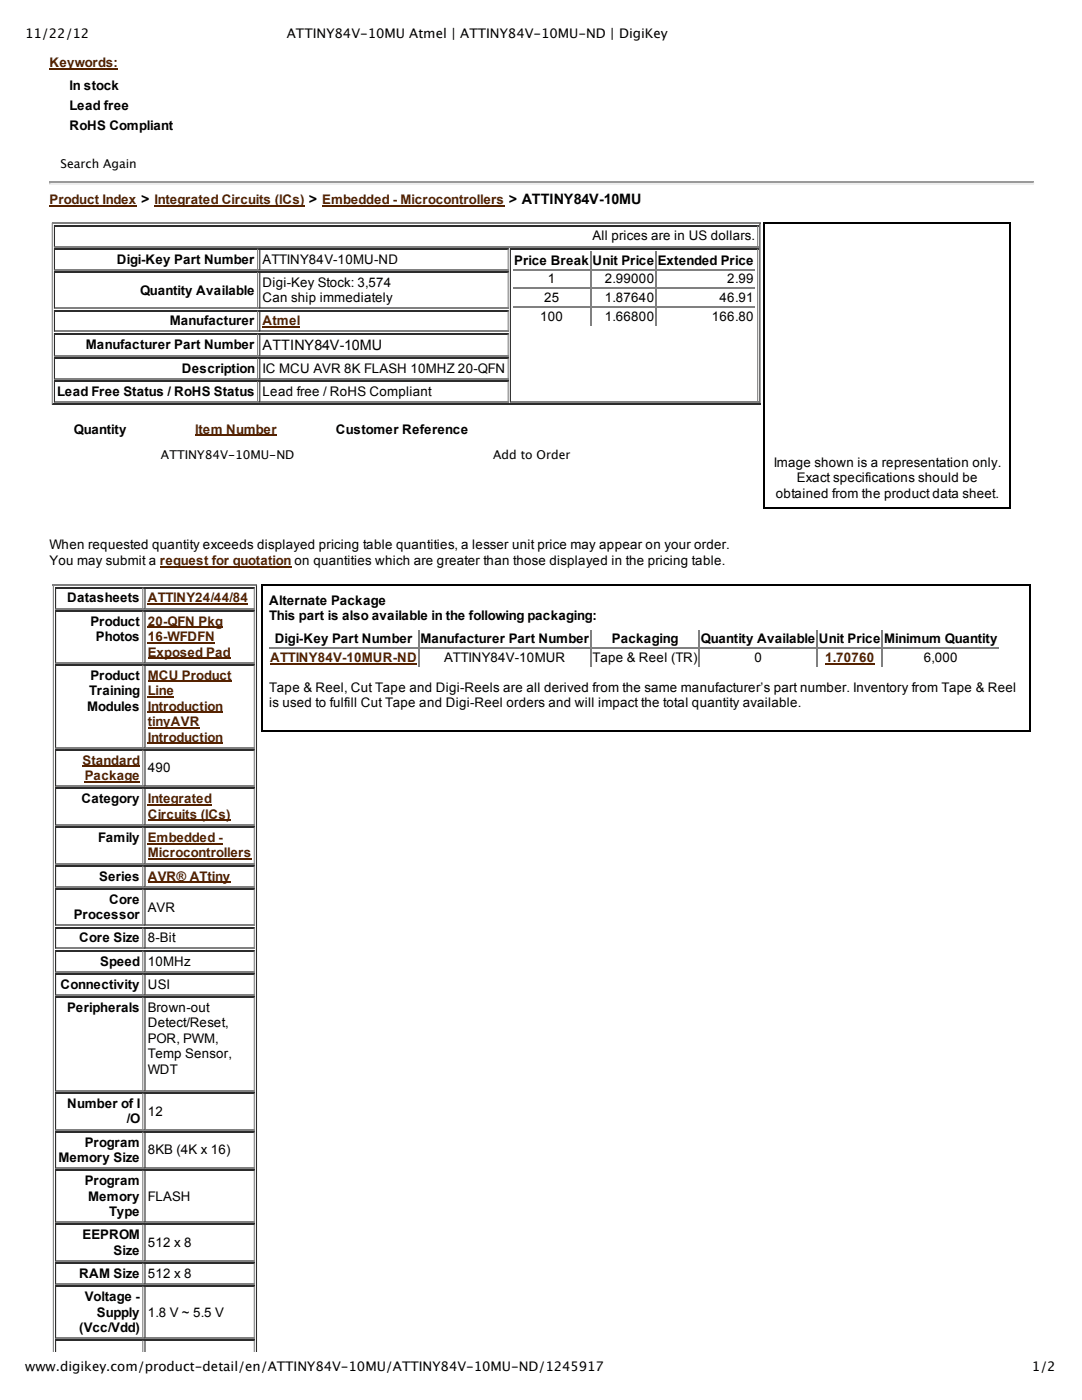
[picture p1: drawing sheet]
<svg xmlns="http://www.w3.org/2000/svg" width="216mm" height="279mm" viewBox="0 0 216 279" stroke-linecap="round" stroke-linejoin="round" font-family="sans-serif">
<defs><g id="words">
<text font-size="2.9" x="52.4" y="69.8">ATTINY84V­10MU</text>
<g font-size="2.6">
<text x="5" y="7.7">11/22/12</text>
<text x="57.2" y="7.7">ATTINY84V‑10MU Atmel | ATTINY84V‑10MU‑ND | DigiKey</text>
<text x="13.9" y="18">In stock</text>
<text x="13.9" y="22">Lead free</text>
<text x="13.9" y="26">RoHS Compliant</text>
<text x="118.3" y="48">All prices are in US dollars.</text>
<text x="23.3" y="52.6">Digi­Key Part Number</text>
<text x="52.4" y="52.6">ATTINY84V­10MU­ND</text>
<text x="102.6" y="52.8">Price Break</text>
<text x="118.3" y="52.8">Unit Price</text>
<text x="131.2" y="52.8">Extended Price</text>
<text x="27.9" y="58.8">Quantity Available</text>
<text x="52.4" y="57.2">Digi­Key Stock: 3,574</text>
<text x="109.3" y="56.6">1</text>
<text x="120.7" y="56.6">2.99000</text>
<text x="145.1" y="56.6">2.99</text>
<text x="33.9" y="64.9">Manufacturer</text>
<text x="52.4" y="60.3">Can ship immediately</text>
<text x="107.8" y="64.1">100</text>
<text x="108.6" y="60.3">25</text>
<text x="120.7" y="60.3">1.87640</text>
<text x="120.7" y="64.1">1.66800</text>
<text x="142" y="64.1">166.80</text>
<text x="143.6" y="60.3">46.91</text>
<text x="17.1" y="69.6">Manufacturer Part Number</text>
<text x="36.3" y="74.4">Description</text>
<text x="52.4" y="74.4">IC MCU AVR 8K FLASH 10MHZ 20­QFN</text>
<text x="11.4" y="79">Lead Free Status / RoHS Status</text>
<text x="52.4" y="79">Lead free / RoHS Compliant</text>
<text x="14.7" y="86.5">Quantity</text>
<text x="67" y="86.5">Customer Reference</text>
<text x="154.4" y="93.1">Image shown is a representation only.</text>
<text x="154.8" y="99.3">obtained from the product data sheet.</text>
<text x="159" y="96.2">Exact specifications should be</text>
<text x="9.9" y="109.7">When requested quantity exceeds displayed pricing table quantities, a lesser unit price may appear on your order.</text>
<text x="9.9" y="112.7">You may submit a request for quotation on quantities which are greater than those displayed in the pricing table.</text>
<text x="13.4" y="120.2">Datasheets</text>
<text x="18" y="124.9">Product</text>
<text x="53.7" y="120.7">Alternate Package</text>
<text x="53.7" y="123.8">This part is also available in the following packaging:</text>
<text x="19.1" y="127.9">Photos</text>
<text x="54.8" y="128.4">Digi­Key Part Number</text>
<text x="83.9" y="128.4">Manufacturer Part Number</text>
<text x="122.1" y="128.4">Packaging</text>
<text x="139.8" y="128.4">Quantity Available</text>
<text x="163.4" y="128.4">Unit Price</text>
<text x="176.4" y="128.4">Minimum Quantity</text>
<text x="18" y="135.7">Product</text>
<text x="88.6" y="132.1">ATTINY84V­10MUR</text>
<text x="118.3" y="132.1">Tape &amp; Reel (TR)</text>
<text x="150.5" y="132.1">0</text>
<text x="184.3" y="132.1">6,000</text>
<text x="17.4" y="141.8">Modules</text>
<text x="17.8" y="138.7">Training</text>
<text x="53.7" y="138.1">Tape &amp; Reel, Cut Tape and Digi­Reels are all derived from the same manufacturer’s part number. Inventory from Tape &amp; Reel</text>
<text x="53.7" y="141.2">is used to fulfill Cut Tape and Digi­Reel orders and will impact the total quantity available.</text>
<text x="29.5" y="154.2">490</text>
<text x="16.3" y="160.3">Category</text>
<text x="19.6" y="168">Family</text>
<text x="19.8" y="175.7">Series</text>
<text x="14.7" y="183.5">Processor</text>
<text x="21.8" y="180.4">Core</text>
<text x="29.5" y="181.9">AVR</text>
<text x="15.8" y="188.1">Core Size</text>
<text x="29.5" y="188.1">8­Bit</text>
<text x="12.1" y="197.3">Connectivity</text>
<text x="20" y="192.7">Speed</text>
<text x="29.5" y="192.7">10MHz</text>
<text x="29.5" y="197.3">USI</text>
<text x="13.4" y="202">Peripherals</text>
<text x="29.5" y="202">Brown­out</text>
<text x="29.5" y="205">Detect/Reset,</text>
<text x="29.5" y="208.1">POR, PWM,</text>
<text x="29.5" y="211.2">Temp Sensor,</text>
<text x="29.5" y="214.3">WDT</text>
<text x="13.4" y="221.1">Number of I</text>
<text x="25.3" y="224.2">/O</text>
<text x="29.5" y="222.7">12</text>
<text x="11.6" y="231.9">Memory Size</text>
<text x="16.9" y="228.8">Program</text>
<text x="29.5" y="230.4">8KB (4K x 16)</text>
<text x="16.9" y="236.5">Program</text>
<text x="17.6" y="239.6">Memory</text>
<text x="29.5" y="239.6">FLASH</text>
<text x="21.8" y="242.7">Type</text>
<text x="16.5" y="247.3">EEPROM</text>
<text x="22.7" y="250.4">Size</text>
<text x="29.5" y="248.9">512 x 8</text>
<text x="15.8" y="255">RAM Size</text>
<text x="29.5" y="255">512 x 8</text>
<text x="16.9" y="259.7">Voltage ­</text>
<text x="19.3" y="262.8">Supply</text>
<text x="29.5" y="262.8">1.8 V ~ 5.5 V</text>
<text x="15.8" y="265.8">(Vcc/Vdd)</text>
<text x="5" y="273.5">www.digikey.com/product‑detail/en/ATTINY84V‑10MU/ATTINY84V‑10MU‑ND/1245917</text>
<text x="205.9" y="273.5">1/2</text>
</g>
<g font-size="2.6" fill="#520">
<text x="9.9" y="13.4">Keywords:</text>
<text x="9.9" y="40.7">Product Index &gt; Integrated Circuits (ICs) &gt; Embedded ­ Microcontrollers &gt; ATTINY84V­10MU</text>
<text x="52.4" y="64.9">Atmel</text>
<text x="39" y="86.5">Item Number</text>
<text x="29.5" y="120.2">ATTINY24/44/84</text>
<text x="29.5" y="124.9">20­QFN Pkg</text>
<text x="29.5" y="127.9">16­WFDFN</text>
<text x="29.5" y="131">Exposed Pad</text>
<text x="29.5" y="135.7">MCU Product</text>
<text x="53.9" y="132.1">ATTINY84V­10MUR­ND</text>
<text x="164.6" y="132.1">1.70760</text>
<text x="29.5" y="138.7">Line</text>
<text x="29.5" y="141.8">Introduction</text>
<text x="29.5" y="144.9">tinyAVR</text>
<text x="29.5" y="148">Introduction</text>
<text x="16.5" y="152.6">Standard</text>
<text x="16.9" y="155.7">Package</text>
<text x="29.5" y="160.3">Integrated</text>
<text x="29.5" y="163.4">Circuits (ICs)</text>
<text x="29.5" y="168">Embedded ­</text>
<text x="29.5" y="171.1">Microcontrollers</text>
<text x="29.5" y="175.7">AVR® ATtiny</text>
</g>
<g font-size="2.4">
<text x="12.1" y="33.4">Search Again</text>
<text x="32.1" y="91.6">ATTINY84V‑10MU‑ND</text>
<text x="98.4" y="91.6">Add to Order</text>
</g>
</g></defs>
<path d="M9.9 36.4h196.5" fill="none" stroke="#9a9a9a" stroke-width=".22"/>
<path d="M9.9 36.6h196.5" fill="none" stroke="#eee" stroke-width=".22"/>
<path d="M9.9 36.3h.2l-.2 .5z" fill="#9a9a9a"/>
<path d="M206.4 36.3v.5h-.3z" fill="#eee"/>
<g fill="none" stroke="#808080" stroke-width=".22">
<path d="M10.3 44.6h141.4M10.4 44.5v36.3M10.8 49.2h140.5M10.8 53.8h40.7M51.4 49.5v4.4M51.4 54.2v7.4M51.7 53.8h49.8M101.4 49.5v4.4M101.4 54.2v7.4M102.4 53.8h48.2M102.4 57.6h48.2M117.9 50.2v14.7"/>
<path d="M130.9 50.2v14.7M151.2 44.9v4.4M151.2 49.5v30.9M10.8 61.5h40.7M10.8 66.2h40.7M10.8 71h40.7M10.8 75.6h40.7M51.4 61.9v4.4M51.4 66.5v4.6M51.4 71.3v4.4M51.4 76v4.4M51.7 61.5h49.8"/>
<path d="M51.7 66.2h49.8M51.7 71h49.8M51.7 75.6h49.8M101.4 61.9v4.4M101.4 66.5v4.6M101.4 71.3v4.4M101.4 76v4.4M102.4 61.3h48.2M10.8 80.3h40.7M51.7 80.3h49.8M101.7 80.3h49.6"/>
</g>
<g fill="none" stroke="#2c2c2c" stroke-width=".22">
<path d="M10.8 45h140.5M10.8 49.6h40.7M10.8 54.3h40.7M10.9 44.9v4.4M10.9 49.5v4.4M10.9 54.2v7.4M51.7 49.6h49.8M51.7 54.3h49.8M51.8 49.5v4.4M51.8 54.2v7.4M101.7 49.6h49.6M101.8 49.5v30.9"/>
<path d="M151.6 44.5v36.3M10.8 62h40.7M10.8 66.6h40.7M10.8 71.4h40.7M10.8 76.1h40.7M10.9 61.9v4.4M10.9 66.5v4.6M10.9 71.3v4.4M10.9 76v4.4M51.7 62h49.8M51.7 66.6h49.8M51.7 71.4h49.8"/>
<path d="M51.7 76.1h49.8M51.8 61.9v4.4M51.8 66.5v4.6M51.8 71.3v4.4M51.8 76v4.4M10.3 80.7h141.4"/>
</g>
<path d="M152.4 44.5h49.3v57h-49.3z" fill="#fff"/>
<path d="M152.4 44.6h49.3M152.5 44.5v57M201.6 44.5v57M152.4 101.4h49.3" fill="none" stroke="#000" stroke-width=".22"/>
<g fill="none" stroke="#808080" stroke-width=".22">
<path d="M10.5 116.8h40.8M10.6 116.7v153.2M28.5 117.2v4.4M50.7 117.2v4.4M11 121.4h17.6M11 132.2h17.6M28.5 121.8v10.6M28.5 132.6v16.7M28.8 121.4h22M28.8 132.2h22M50.7 121.8v10.6M50.7 132.6v16.7"/>
<path d="M11 149.2h17.6M11 156.9h17.6M28.5 149.5v7.5M28.5 157.2v7.5M28.8 149.2h22M28.8 156.9h22M50.7 149.5v7.5M50.7 157.2v7.5M11 164.6h17.6M11 172.3h17.6M11 177h17.6M28.5 165v7.4"/>
<path d="M28.5 172.7v4.4M28.5 177.3v7.5M28.8 164.6h22M28.8 172.3h22M28.8 177h22M50.7 165v7.4M50.7 172.7v4.4M50.7 177.3v7.5M11 184.7h17.6M11 189.3h17.6M11 193.9h17.6M11 198.5h17.6"/>
<path d="M28.5 185v4.4M28.5 189.6v4.4M28.5 194.2v4.5M28.5 198.9v18.9M28.8 184.7h22M28.8 189.3h22M28.8 193.9h22M28.8 198.5h22M50.7 185v4.4M50.7 189.6v4.4M50.7 194.2v4.5M50.7 198.9v18.9"/>
<path d="M11 217.7h17.6M28.5 218v7.5M28.8 217.7h22M50.7 218v7.5M11 225.4h17.6M11 233.1h17.6M28.5 225.7v7.5M28.5 233.5v10.5M28.8 225.4h22M28.8 233.1h22M50.7 225.7v7.5M50.7 233.5v10.5"/>
<path d="M11 243.9h17.6M11 251.6h17.6M11 256.3h17.6M28.5 244.2v7.5M28.5 252v4.4M28.5 256.6v10.6M28.8 243.9h22M28.8 251.6h22M28.8 256.3h22M50.7 244.2v7.5M50.7 252v4.4M50.7 256.6v10.6"/>
<path d="M11 267h17.6M28.5 267.4v2.5M28.8 267h22M50.7 267.4v2.5"/>
</g>
<g fill="none" stroke="#2c2c2c" stroke-width=".22">
<path d="M11 117.3h17.6M11.1 117.2v4.4M28.8 117.3h22M28.9 117.2v4.4M51.2 116.7v153.2M11 121.9h17.6M11 132.7h17.6M11.1 121.8v10.6M11.1 132.6v16.7M28.8 121.9h22M28.8 132.7h22M28.9 121.8v10.6"/>
<path d="M28.9 132.6v16.7M11 149.6h17.6M11 157.4h17.6M11.1 149.5v7.5M11.1 157.2v7.5M28.8 149.6h22M28.8 157.4h22M28.9 149.5v7.5M28.9 157.2v7.5M11 165.1h17.6M11 172.8h17.6M11 177.4h17.6"/>
<path d="M11.1 165v7.4M11.1 172.7v4.4M11.1 177.3v7.5M28.8 165.1h22M28.8 172.8h22M28.8 177.4h22M28.9 165v7.4M28.9 172.7v4.4M28.9 177.3v7.5M11 185.1h17.6M11 189.7h17.6M11 194.4h17.6"/>
<path d="M11 199h17.6M11.1 185v4.4M11.1 189.6v4.4M11.1 194.2v4.5M11.1 198.9v18.9M28.8 185.1h22M28.8 189.7h22M28.8 194.4h22M28.8 199h22M28.9 185v4.4M28.9 189.6v4.4M28.9 194.2v4.5"/>
<path d="M28.9 198.9v18.9M11 218.1h17.6M11.1 218v7.5M28.8 218.1h22M28.9 218v7.5M11 225.9h17.6M11 233.6h17.6M11.1 225.7v7.5M11.1 233.5v10.5M28.8 225.9h22M28.8 233.6h22M28.9 225.7v7.5"/>
<path d="M28.9 233.5v10.5M11 244.4h17.6M11 252.1h17.6M11 256.7h17.6M11.1 244.2v7.5M11.1 252v4.4M11.1 256.6v10.6M28.8 244.4h22M28.8 252.1h22M28.8 256.7h22M28.9 244.2v7.5M28.9 252v4.4"/>
<path d="M28.9 256.6v10.6M11 267.5h17.6M11.1 267.4v2.5M28.8 267.5h22M28.9 267.4v2.5"/>
</g>
<path d="M52.2 116.7h153.5v29.3h-153.5z" fill="#fff"/>
<path d="M52.2 116.8h153.5M52.3 116.7v29.3M205.6 116.7v29.3M52.2 145.9h153.5" fill="none" stroke="#000" stroke-width=".22"/>
<path d="M53.7 129.4h145.6M83.6 125.7v7.3M117.9 125.7v7.3M139.5 125.7v7.3M163.1 125.7v7.3M176.1 125.7v7.3" fill="none" stroke="#808080" stroke-width=".22"/>
<path d="M9.9 13.7h13.6" fill="none" stroke="#520" stroke-width=".22"/>
<path d="M24.6 10.3h45.9v4.4h-45.9z" fill="#fff"/>
<path d="M9.9 41h17.4M30.8 41h30M64.3 41h36.3M52.4 65.3h7.5M39 86.9h16.3" fill="none" stroke="#520" stroke-width=".22"/>
<g fill="#fff">
<path d="M11.4 88.5h17.2v4.4h-17.2z"/>
<path d="M65.6 88.5h29.3v4.4h-29.3z"/>
</g>
<g fill="none" stroke="#520" stroke-width=".22">
<path d="M31.9 113.1h26.2M29.5 120.6h20M29.5 125.2h15M29.5 128.3h13.4M29.5 131.4h16.5M29.5 136h16.7M29.5 139.1h5.3M53.9 132.5h29.3M164.6 132.5h9.9M16.5 152.9h11.4M16.9 156h11M29.5 142.2h15"/>
<path d="M29.5 145.2h10.3M29.5 148.3h15M29.5 160.7h12.8M29.5 163.7h16.5M29.5 168.4h15M29.5 171.4h20.7M29.5 176.1h16.5"/>
</g>
<use href="#words"/>
</svg>
